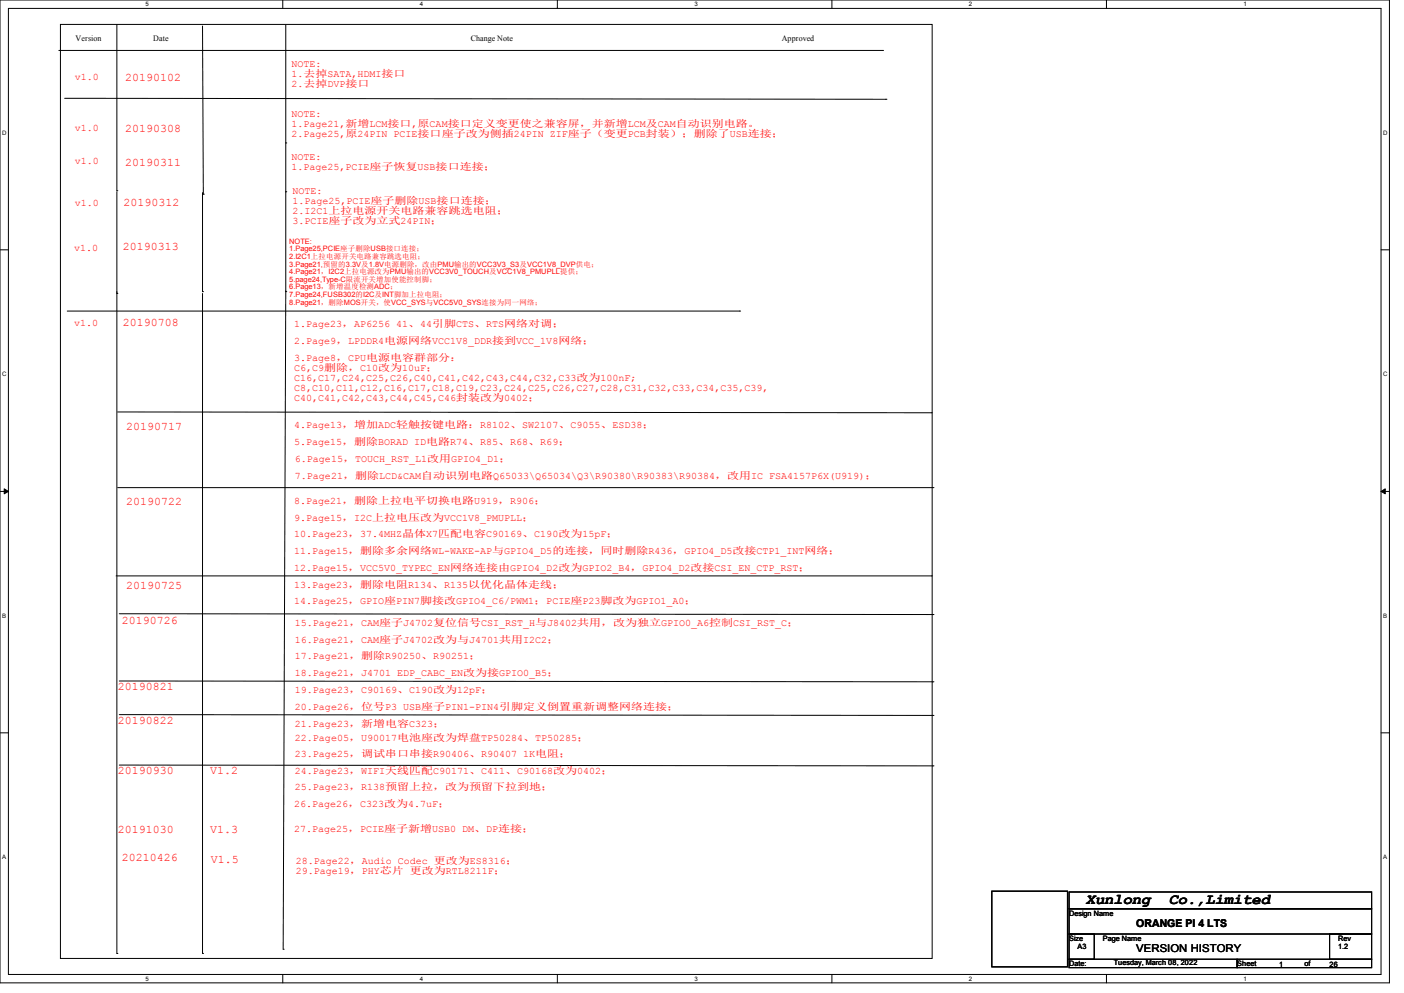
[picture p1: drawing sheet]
<svg xmlns="http://www.w3.org/2000/svg" width="297mm" height="210mm" viewBox="0 0 297 210" stroke-linecap="round" stroke-linejoin="round" font-family="sans-serif">
<defs><g id="words">
<g font-size="3.2">
<text x="229.7" y="191.1">Xunlong</text>
<text x="247.2" y="191.1">Co.,Limited</text>
</g>
<g font-size="2.5" fill="#f00">
<text x="26.5" y="17.2">20190102</text>
<text x="26.5" y="27.9">20190308</text>
<text x="26.5" y="35">20190311</text>
<text x="26.1" y="43.6">20190312</text>
<text x="26" y="53">20190313</text>
<text x="26" y="69">20190708</text>
<text x="26.7" y="90.8">20190717</text>
<text x="26.7" y="106.8">20190722</text>
<text x="26.7" y="124.6">20190725</text>
<text x="25.8" y="131.9">20190726</text>
<text x="24.9" y="146">20190821</text>
<text x="24.9" y="153.1">20190822</text>
<text x="24.9" y="163.7">20190930</text>
<text x="44.4" y="163.7">V1.2</text>
<text x="24.9" y="176.2">20191030</text>
<text x="44.4" y="176.2">V1.3</text>
<text x="25.8" y="182.1">20210426</text>
<text x="44.6" y="182.4">V1.5</text>
</g>
<g font-size="2.3">
<text x="240.4" y="196.1">ORANGE PI 4 LTS</text>
<text x="240.4" y="201.4">VERSION HISTORY</text>
</g>
<g font-size="2.1" fill="#f00">
<text x="15.8" y="16.9">v1.0</text>
<text x="61.7" y="14.3">NOTE:</text>
<text x="61.7" y="16.4">1.去掉SATA,HDMI接口</text>
<text x="61.7" y="18.5">2.去掉DVP接口</text>
<text x="15.8" y="27.6">v1.0</text>
<text x="61.7" y="24.8">NOTE:</text>
<text x="61.7" y="26.9">1.Page21,新增LCM接口,原CAM接口定义变更使之兼容屏，并新增LCM及CAM自动识别电路。</text>
<text x="61.7" y="29">2.Page25,原24PIN PCIE接口座子改为侧插24PIN ZIF座子（变更PCB封装）；删除了USB连接；</text>
<text x="15.8" y="34.7">v1.0</text>
<text x="61.7" y="33.8">NOTE:</text>
<text x="61.7" y="35.9">1.Page25,PCIE座子恢复USB接口连接；</text>
<text x="61.9" y="41.1">NOTE:</text>
<text x="15.8" y="43.6">v1.0</text>
<text x="61.9" y="43.2">1.Page25,PCIE座子删除USB接口连接；</text>
<text x="61.9" y="45.3">2.I2C1上拉电源开关电路兼容跳选电阻；</text>
<text x="61.9" y="47.5">3.PCIE座子改为立式24PIN；</text>
<text x="15.7" y="53">v1.0</text>
<text x="15.7" y="69">v1.0</text>
<text x="62.2" y="69.2">1.Page23，AP6256</text>
<text x="83.8" y="69.2">41、44引脚CTS、RTS网络对调；</text>
<text x="62.2" y="72.8">2.Page9，LPDDR4电源网络VCC1V8_DDR接到VCC_1V8网络；</text>
<text x="62.2" y="76.3">3.Page8，CPU电源电容群部分：</text>
<text x="62.2" y="78.4">C6,C9删除，C10改为10uF；</text>
<text x="62.2" y="80.6">C16,C17,C24,C25,C26,C40,C41,C42,C43,C44,C32,C33改为100nF;</text>
<text x="62.2" y="82.7">C8,C10,C11,C12,C16,C17,C18,C19,C23,C24,C25,C26,C27,C28,C31,C32,C33,C34,C35,C39,</text>
<text x="62.2" y="84.8">C40,C41,C42,C43,C44,C45,C46封装改为0402；</text>
<text x="62.2" y="90.6">4.Page13，增加ADC轻触按键电路：R8102、SW2107、C9055、ESD38；</text>
<text x="62.2" y="94.1">5.Page15，删除BORAD ID电路R74、R85、R68、R69；</text>
<text x="62.4" y="101.2">7.Page21，删除LCD&amp;CAM自动识别电路Q65033\Q65034\Q3\R90380\R90383\R90384，改用IC FSA4157P6X(U919)；</text>
<text x="62.4" y="97.7">6.Page15，TOUCH_RST_L1改用GPIO4_D1；</text>
<text x="62.2" y="106.6">8.Page21，删除上拉电平切换电路U919，R906；</text>
<text x="62.2" y="113.7">10.Page23，37.4MHZ晶体X7匹配电容C90169、C190改为15pF；</text>
<text x="62.2" y="110.1">9.Page15，I2C上拉电压改为VCC1V8_PMUPLL；</text>
<text x="62.2" y="117.2">11.Page15，删除多余网络WL-WAKE-AP与GPIO4_D5的连接，同时删除R436，GPIO4_D5改接CTP1_INT网络；</text>
<text x="62.2" y="120.8">12.Page15，VCC5V0_TYPEC_EN网络连接由GPIO4_D2改为GPIO2_B4，GPIO4_D2改接CSI_EN_CTP_RST；</text>
<text x="62.2" y="124.3">13.Page23，删除电阻R134、R135以优化晶体走线；</text>
<text x="62.2" y="127.7">14.Page25，GPIO座PIN7脚接改GPIO4_C6/PWM1；PCIE座P23脚改为GPIO1_A0；</text>
<text x="62.4" y="132.3">15.Page21，CAM座子J4702复位信号CSI_RST_H与J8402共用，改为独立GPIO0_A6控制CSI_RST_C；</text>
<text x="62.4" y="135.9">16.Page21，CAM座子J4702改为与J4701共用I2C2；</text>
<text x="62.4" y="143">18.Page21，J4701 EDP_CABC_EN改为接GPIO0_B5；</text>
<text x="62.4" y="139.4">17.Page21，删除R90250、R90251；</text>
<text x="62.4" y="146.6">19.Page23，C90169、C190改为12pF；</text>
<text x="62.4" y="150.1">20.Page26，位号P3 USB座子PIN1-PIN4引脚定义倒置重新调整网络连接；</text>
<text x="62.4" y="153.7">21.Page23，新增电容C323；</text>
<text x="62.4" y="156.7">22.Page05，U90017电池座改为焊盘TP50284、TP50285；</text>
<text x="62.4" y="160.1">23.Page25，调试串口串接R90406、R90407</text>
<text x="110.7" y="160.1">1K电阻；</text>
<text x="62.4" y="163.6">24.Page23，WIFI天线匹配C90171、C411、C90168改为0402；</text>
<text x="62.4" y="167.2">25.Page23，R138预留上拉，改为预留下拉到地；</text>
<text x="62.2" y="170.6">26.Page26，C323改为4.7uF；</text>
<text x="62.2" y="175.9">27.Page25，PCIE座子新增USB0 DM、DP连接；</text>
<text x="62.6" y="182.7">28.Page22，Audio Codec 更改为ES8316；</text>
<text x="62.6" y="184.8">29.Page19，PHY芯片 更改为RTL8211F；</text>
</g>
<g font-size="1.7">
<text x="16" y="8.7">Version</text>
<text x="32.4" y="8.7">Date</text>
<text x="99.6" y="8.7">Change Note</text>
<text x="165.4" y="8.7">Approved</text>
</g>
<g font-size="1.6" fill="#f00">
<text x="61.2" y="51.6">NOTE:</text>
<text x="61.2" y="53.2">1.Page25,PCIE座子删除USB接口连接；</text>
<text x="61.2" y="54.8">2.I2C1上拉电源开关电路兼容跳选电阻；</text>
<text x="61.2" y="56.4">3.Page21,预留的3.3V及1.8V电源删除，改由PMU输出的VCC3V3_S3及VCC1V8_DVP供电；</text>
<text x="61.2" y="58">4.Page21，I2C2上拉电源改为PMU输出的VCC3V0_TOUCH及VCC1V8_PMUPLL提供；</text>
<text x="61.2" y="59.6">5.page24,Type-C限流开关增加使能控制脚；</text>
<text x="61.2" y="61.2">6.Page13，新增温度检测ADC；</text>
<text x="61.2" y="62.8">7.Page24,FUSB302的I2C及INT脚加上拉电阻；</text>
<text x="61.2" y="64.4">8.Page21，删除MOS开关，使VCC_SYS与VCC5V0_SYS连接为同一网络；</text>
</g>
<g font-size="1.6">
<text x="226.1" y="193.6">Design Name</text>
<text x="226.1" y="199">Size</text>
<text x="227.9" y="200.7">A3</text>
<text x="233.3" y="199">Page Name</text>
<text x="283" y="199">Rev</text>
<text x="283" y="200.7">1.2</text>
<text x="226.1" y="204.3">Date:</text>
<text x="235.6" y="204.1">Tuesday, March 08, 2022</text>
<text x="261.7" y="204.3">Sheet</text>
<text x="270.6" y="204.5">1</text>
<text x="275.9" y="204.3">of</text>
<text x="281.3" y="204.5">26</text>
</g>
<g font-size="1.3">
<text x="30.8" y="1.3">5</text>
<text x="88.8" y="1.3">4</text>
<text x="146.9" y="1.3">3</text>
<text x="205" y="1.3">2</text>
<text x="263.1" y="1.3">1</text>
<text x=".5" y="28.4">D</text>
<text x="292.6" y="28.4">D</text>
<text x=".5" y="79.5">C</text>
<text x="292.6" y="79.5">C</text>
<text x=".5" y="130.6">B</text>
<text x="292.6" y="130.6">B</text>
<text x=".5" y="181.7">A</text>
<text x="292.6" y="181.7">A</text>
<text x="30.8" y="207.4">5</text>
<text x="88.8" y="207.4">4</text>
<text x="146.9" y="207.4">3</text>
<text x="205" y="207.4">2</text>
<text x="263.1" y="207.4">1</text>
</g>
</g></defs>
<g fill="none" stroke="#000" stroke-width=".21">
<path d="M0 0h293.9v207.9h-293.9zM1.8 1.8h290.3v204.3h-290.3zM12.4 10.7h174.3M12.8 5.2h184.4v197.5h-184.4zM24.7 5.2v35.1M42.8 5.5l.2 35.6M59.8 0v1.8M60.5 5.3v56.4M117.9 0v1.8M176 0v1.8M186.7 10.7h.1M234.1 0v1.8"/>
<path d="M13.7 20.8l173.7 .2M60.5 30.2h.1M187.4 21h.1M0 52.8h1.8M24.7 40.3h.1M24.7 40.6v161M42.8 40.7v21M43 41.1h.1M60.5 40.6h.1M292.1 52.8h1.8M14.2 65.8h142.3M24.7 62.1h.1"/>
<path d="M42.8 61.7h.1M42.8 62.1v139.5M60.5 61.7h.1M60.5 61.5l-.6 139.2M156.5 65.8h.1M24.9 87.1l172.1 .2M197 87.3h.1M0 103.9h1.8M.9 103.4l.9 .5-.9 .5zM24.9 103.1h172.5M197.4 103.1h.1M292.1 103.9l.9-.5v1z"/>
<path d="M292.1 103.9h1.8M24.6 121.8h172.4M25.2 129.8l172.2 .2M197 121.8h.1M197.4 130h.1M0 155h1.8M25.2 144l172.2 .2M25.2 151.1l172.2 .2M197.4 144.2h.1M197.4 151.3h.1M292.1 155h1.8M25.2 161.8l172.2 .2"/>
<path d="M197.4 162h.1M209.8 188.5h16v16h-16zM226.1 188.6h64.1v3.6h-64.1zM226.1 192.2h64.1v5.3h-64.1zM226.1 197.5h5.4v5.4h-5.4zM281.3 197.5h8.9v5.4h-8.9zM24.7 201.6h.1M42.8 201.6h.1M59.8 206.1v1.8M59.9 200.7h.1M117.9 206.1v1.8M176 206.1v1.8"/>
<path d="M226.1 202.9h35.6v1.7h-35.6zM234.1 206.1v1.8M261.7 202.9h28.5v1.7h-28.5z"/>
</g>
<path d="M.9 103.4l.9 .5-.9 .5zM292.1 103.9l.9-.5v1z" fill="#000"/>
<use href="#words"/>
</svg>
